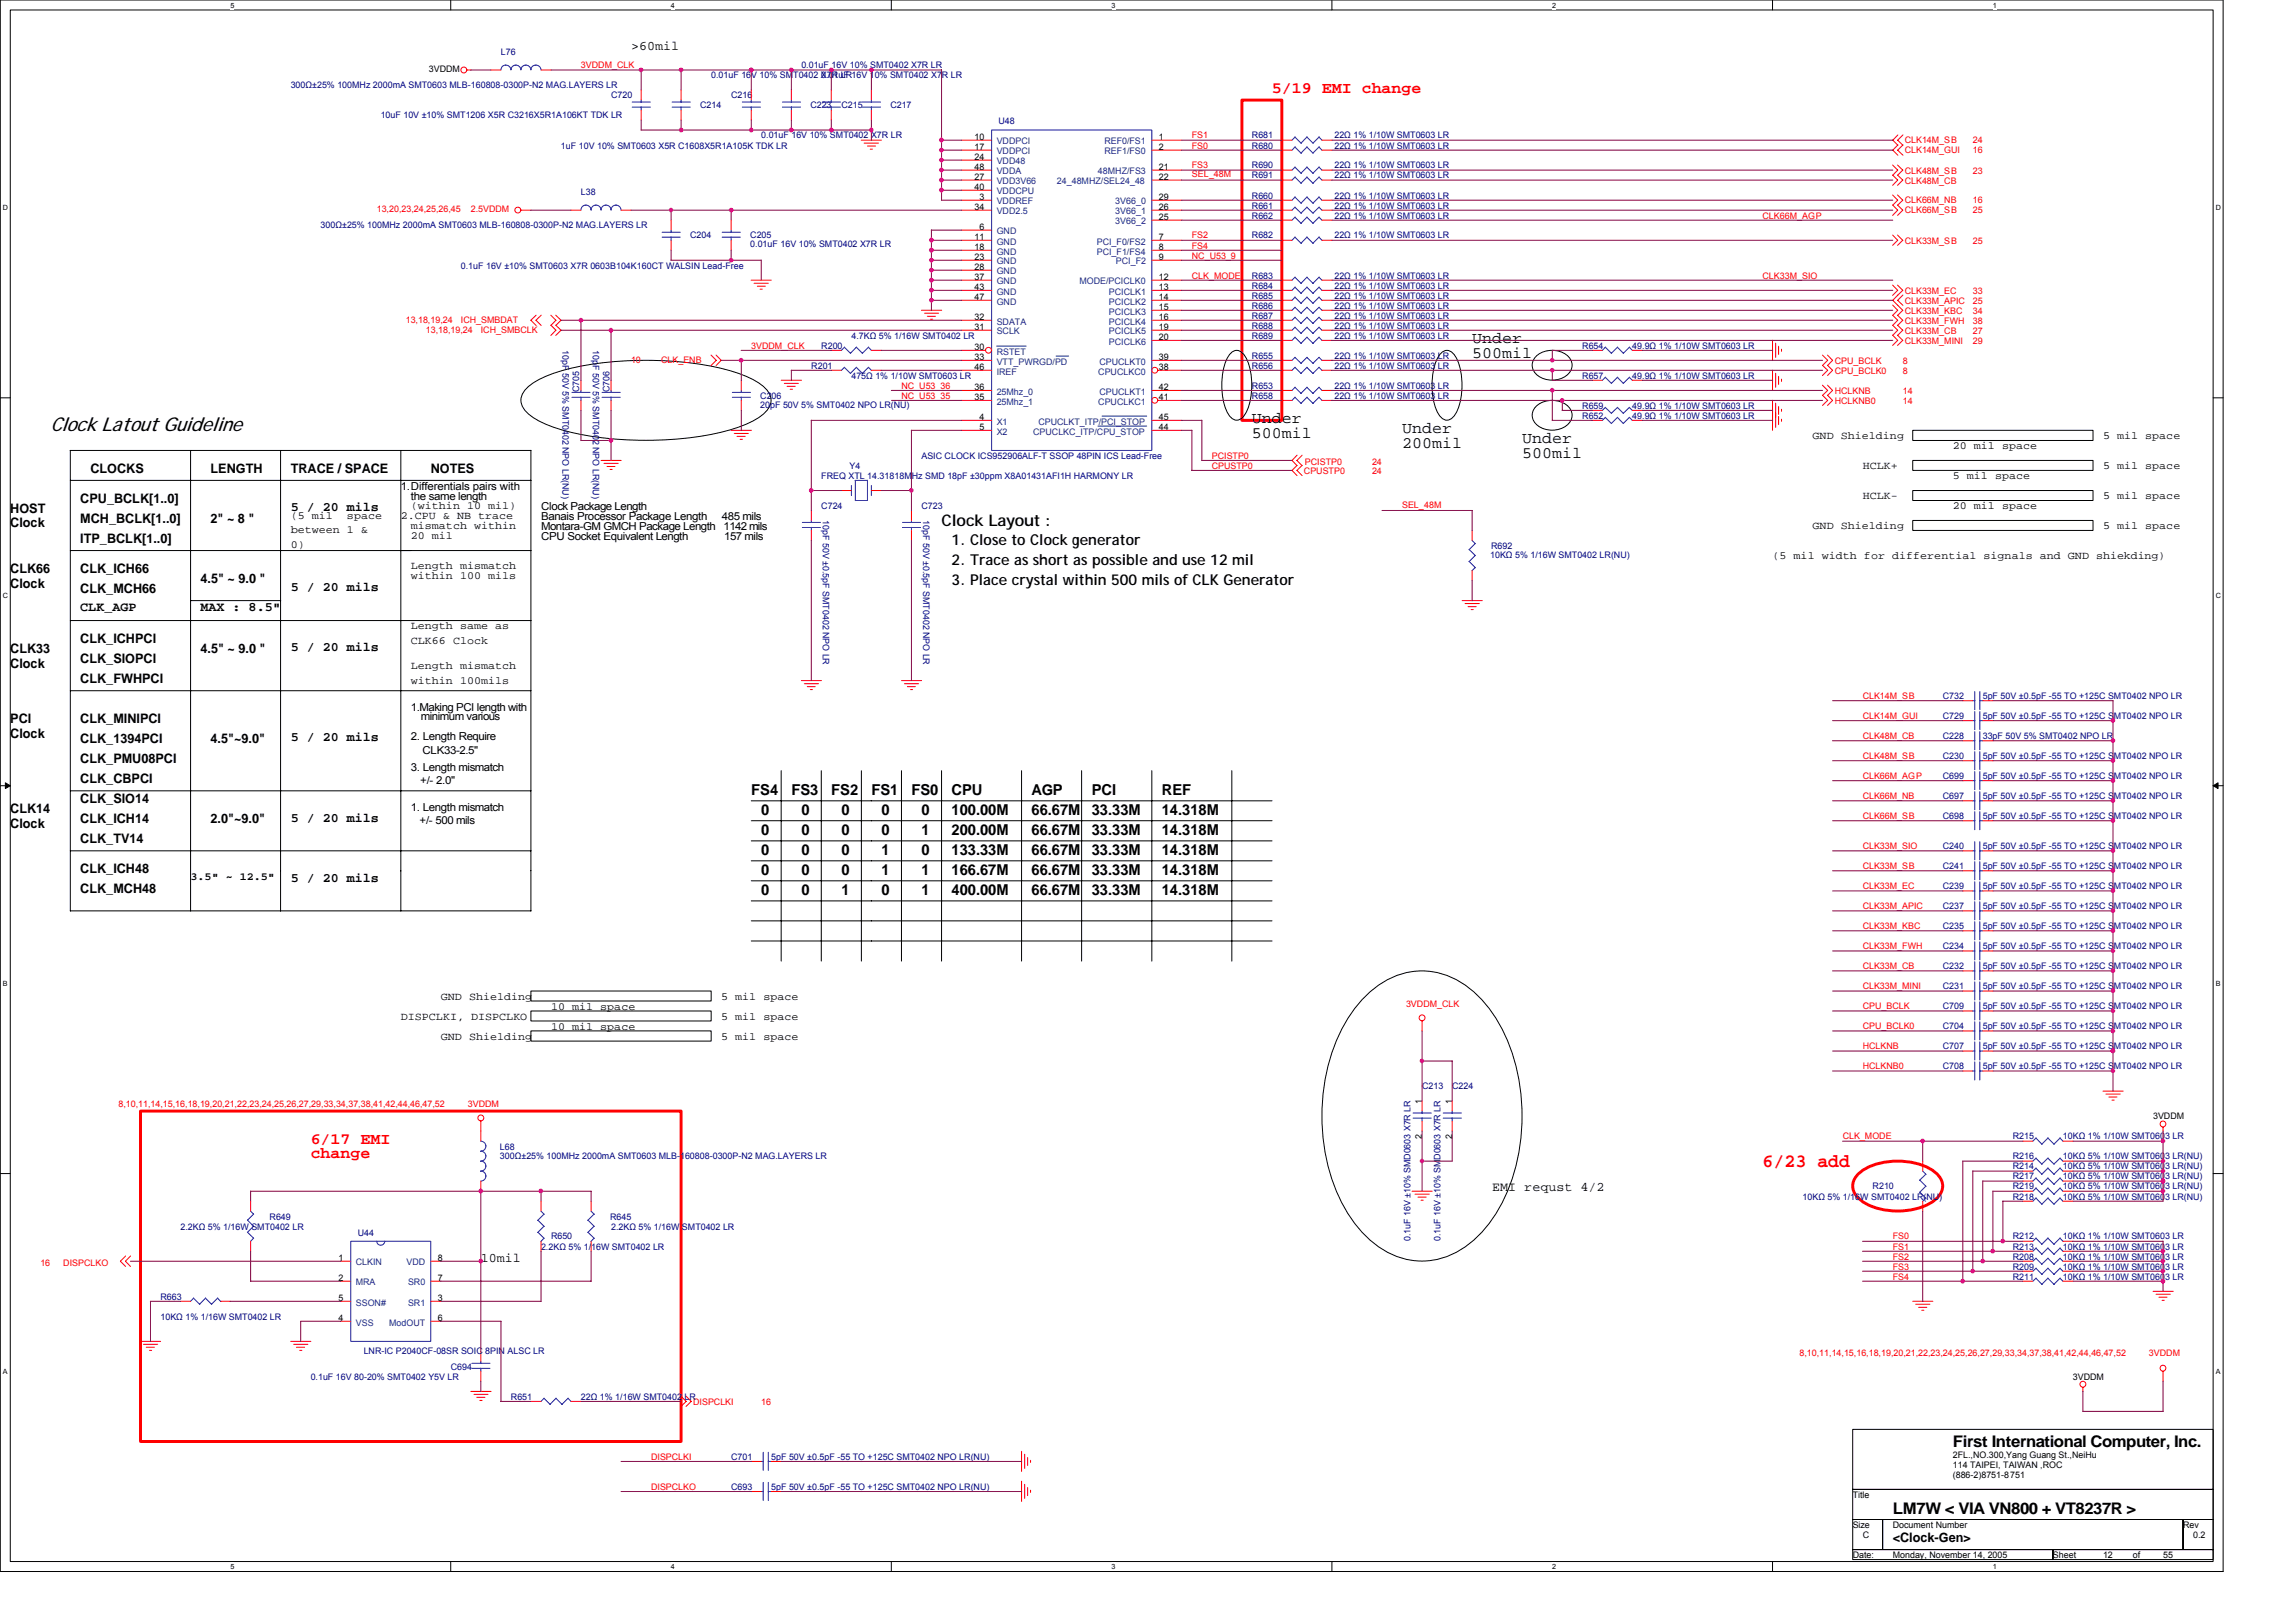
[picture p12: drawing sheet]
<svg xmlns="http://www.w3.org/2000/svg" width="297mm" height="210mm" viewBox="0 0 297 210" stroke-linecap="round" stroke-linejoin="round" font-family="sans-serif">
<defs><g id="words">
<text font-size="2.6" x="6.5" y="55.8">Clock Latout Guideline</text>
<text font-size="2.5" fill="#f00" x="228" y="151">6/23 add</text>
<g font-size="2.1" fill="#f00">
<text x="164.5" y="12.1">5/19 EMI change</text>
<text x="40.2" y="148.1">6/17 EMI</text>
<text x="40.2" y="149.9">change</text>
</g>
<g font-size="2.1">
<text x="190.5" y="44.4">Under</text>
<text x="190.5" y="46.3">500mil</text>
<text x="162" y="54.8">Under</text>
<text x="162" y="56.7">500mil</text>
<text x="181.4" y="56.1">Under</text>
<text x="181.4" y="58">200mil</text>
<text x="196.9" y="57.4">Under</text>
<text x="196.9" y="59.3">500mil</text>
<text x="121.8" y="68.1">Clock Layout :</text>
<text x="252.6" y="187.3">First International Computer, Inc.</text>
<text x="244.9" y="196">LM7W &lt; VIA VN800 + VT8237R &gt;</text>
</g>
<g font-size="1.9">
<text x="123.1" y="70.6">1. Close to Clock generator</text>
<text x="123.1" y="73.2">2. Trace as short as possible and use 12 mil</text>
<text x="123.1" y="75.8">3. Place crystal within 500 mils of CLK Generator</text>
<text x="97.2" y="102.8">FS4</text>
<text x="98.5" y="105.5">0</text>
<text x="102.4" y="102.8">FS3</text>
<text x="103.7" y="105.5">0</text>
<text x="107.5" y="102.8">FS2</text>
<text x="108.9" y="105.5">0</text>
<text x="112.7" y="102.8">FS1</text>
<text x="114" y="105.5">0</text>
<text x="117.9" y="102.8">FS0</text>
<text x="119.2" y="105.5">0</text>
<text x="123.1" y="102.8">CPU</text>
<text x="123.1" y="105.5">100.00M</text>
<text x="133.5" y="105.5">66.67M</text>
<text x="133.5" y="102.8">AGP</text>
<text x="141.2" y="105.5">33.33M</text>
<text x="141.2" y="102.8">PCI</text>
<text x="150.3" y="105.5">14.318M</text>
<text x="150.3" y="102.8">REF</text>
<text x="98.5" y="108">0</text>
<text x="98.5" y="110.6">0</text>
<text x="98.5" y="113.2">0</text>
<text x="103.7" y="108">0</text>
<text x="103.7" y="110.6">0</text>
<text x="103.7" y="113.2">0</text>
<text x="108.9" y="108">0</text>
<text x="108.9" y="113.2">0</text>
<text x="108.9" y="110.6">0</text>
<text x="114" y="110.6">1</text>
<text x="114" y="108">0</text>
<text x="114" y="113.2">1</text>
<text x="119.2" y="110.6">0</text>
<text x="119.2" y="113.2">1</text>
<text x="119.2" y="108">1</text>
<text x="123.1" y="110.6">133.33M</text>
<text x="123.1" y="108">200.00M</text>
<text x="123.1" y="113.2">166.67M</text>
<text x="133.5" y="113.2">66.67M</text>
<text x="133.5" y="110.6">66.67M</text>
<text x="133.5" y="108">66.67M</text>
<text x="141.2" y="108">33.33M</text>
<text x="141.2" y="110.6">33.33M</text>
<text x="141.2" y="113.2">33.33M</text>
<text x="150.3" y="110.6">14.318M</text>
<text x="150.3" y="108">14.318M</text>
<text x="150.3" y="113.2">14.318M</text>
<text x="98.5" y="115.8">0</text>
<text x="103.7" y="115.8">0</text>
<text x="108.9" y="115.8">1</text>
<text x="114" y="115.8">0</text>
<text x="119.2" y="115.8">1</text>
<text x="123.1" y="115.8">400.00M</text>
<text x="133.5" y="115.8">66.67M</text>
<text x="141.2" y="115.8">33.33M</text>
<text x="150.3" y="115.8">14.318M</text>
</g>
<g font-size="1.7">
<text x="81.6" y="6.5">&gt;60mil</text>
<text x="10.4" y="65.1">CPU_BCLK[1..0]</text>
<text x="11.7" y="61.2">CLOCKS</text>
<text x="27.2" y="61.2">LENGTH</text>
<text x="37.6" y="61.2">TRACE / SPACE</text>
<text x="55.7" y="61.2">NOTES</text>
<text x="1.3" y="66.4">HOST</text>
<text x="1.3" y="68.3">Clock</text>
<text x="10.4" y="67.6">MCH_BCLK[1..0]</text>
<text x="10.4" y="70.2">ITP_BCLK[1..0]</text>
<text x="27.2" y="67.6">2&quot; ~ 8 &quot;</text>
<text x="37.6" y="66.2">5 / 20 mils</text>
<text x="1.3" y="74.1">CLK66</text>
<text x="1.3" y="76.1">Clock</text>
<text x="10.4" y="76.7">CLK_MCH66</text>
<text x="10.4" y="74.1">CLK_ICH66</text>
<text x="25.9" y="75.4">4.5&quot; ~ 9.0 &quot;</text>
<text x="37.6" y="76.5">5 / 20 mils</text>
<text x="10.4" y="83.2">CLK_ICHPCI</text>
<text x="10.4" y="79.1">CLK_AGP</text>
<text x="25.9" y="79.1">MAX : 8.5&quot;</text>
<text x="1.3" y="84.5">CLK33</text>
<text x="1.3" y="86.4">Clock</text>
<text x="10.4" y="88.4">CLK_FWHPCI</text>
<text x="10.4" y="85.8">CLK_SIOPCI</text>
<text x="25.9" y="84.5">4.5&quot; ~ 9.0 &quot;</text>
<text x="37.6" y="84.3">5 / 20 mils</text>
<text x="1.3" y="93.6">PCI</text>
<text x="1.3" y="95.5">Clock</text>
<text x="10.4" y="93.6">CLK_MINIPCI</text>
<text x="37.6" y="95.9">5 / 20 mils</text>
<text x="10.4" y="98.7">CLK_PMU08PCI</text>
<text x="10.4" y="96.1">CLK_1394PCI</text>
<text x="10.4" y="101.3">CLK_CBPCI</text>
<text x="27.2" y="96.1">4.5&quot;~9.0&quot;</text>
<text x="1.3" y="105.2">CLK14</text>
<text x="1.3" y="107.1">Clock</text>
<text x="10.4" y="103.9">CLK_SIO14</text>
<text x="10.4" y="106.5">CLK_ICH14</text>
<text x="27.2" y="106.5">2.0&quot;~9.0&quot;</text>
<text x="37.6" y="106.3">5 / 20 mils</text>
<text x="10.4" y="113">CLK_ICH48</text>
<text x="10.4" y="109.1">CLK_TV14</text>
<text x="10.4" y="115.6">CLK_MCH48</text>
<text x="37.6" y="114.1">5 / 20 mils</text>
<text x="193.1" y="154.2">EMI requst 4/2</text>
<text x="62.2" y="163.3">10mil</text>
<text x="244.9" y="199.5">&lt;Clock-Gen&gt;</text>
</g>
<g font-size="1.4">
<text x="234.5" y="56.8">GND Shielding</text>
<text x="252.6" y="58.1">20 mil space</text>
<text x="272.1" y="56.8">5 mil space</text>
<text x="51.9" y="63.4">1.Differentials pairs with</text>
<text x="53.1" y="65.9">(within 10 mil)</text>
<text x="53.1" y="64.7">the same length</text>
<text x="241" y="64.6">HCLK-</text>
<text x="241" y="60.7">HCLK+</text>
<text x="252.6" y="65.9">20 mil space</text>
<text x="252.6" y="62">5 mil space</text>
<text x="272.1" y="60.7">5 mil space</text>
<text x="272.1" y="64.6">5 mil space</text>
<text x="37.6" y="67.2">(5 mil</text>
<text x="37.6" y="69">between 1 &amp;</text>
<text x="37.6" y="70.9">0)</text>
<text x="44.9" y="67.2">space</text>
<text x="51.9" y="67.2">2.CPU &amp; NB trace</text>
<text x="53.1" y="68.5">mismatch within</text>
<text x="53.1" y="69.8">20 mil</text>
<text x="70" y="66">Clock Package Length</text>
<text x="70" y="67.3">Banais Processor Package Length</text>
<text x="70" y="68.6">Montara-GM GMCH Package Length 1142 mils</text>
<text x="70" y="69.9">CPU Socket Equivalent Length</text>
<text x="93.4" y="67.3">485 mils</text>
<text x="93.7" y="69.9">157 mils</text>
<text x="234.5" y="68.5">GND Shielding</text>
<text x="272.1" y="68.5">5 mil space</text>
<text x="53.1" y="73.7">Length mismatch</text>
<text x="53.1" y="75">within 100 mils</text>
<text x="229.3" y="72.4">(5 mil width for differential signals and GND shiekding)</text>
<text x="53.1" y="81.4">Length same as</text>
<text x="53.1" y="83.3">CLK66 Clock</text>
<text x="53.1" y="86.6">Length mismatch</text>
<text x="53.1" y="88.5">within 100mils</text>
<text x="53.1" y="95.8">2. Length Require</text>
<text x="53.1" y="91.9">1.Making PCI length with</text>
<text x="54.4" y="93.2">minimum various</text>
<text x="53.1" y="99.7">3. Length mismatch</text>
<text x="54.4" y="101.5">+/- 2.0&quot;</text>
<text x="54.7" y="97.6">CLK33-2.5&quot;</text>
<text x="53.1" y="104.9">1. Length mismatch</text>
<text x="54.3" y="106.7">+/- 500 mils</text>
<text x="24.7" y="113.9">3.5&quot; ~ 12.5&quot;</text>
<text x="51.9" y="132">DISPCLKI, DISPCLKO</text>
<text x="57" y="129.4">GND Shielding</text>
<text x="71.3" y="130.7">10 mil space</text>
<text x="93.3" y="132">5 mil space</text>
<text x="93.3" y="129.4">5 mil space</text>
<text x="57" y="134.5">GND Shielding</text>
<text x="71.3" y="133.2">10 mil space</text>
<text x="93.3" y="134.5">5 mil space</text>
</g>
<g font-size="1.2" fill="#000080">
<text x="37.6" y="11.4">300Ω±25% 100MHz 2000mA SMT0603 MLB-160808-0300P-N2 MAG.LAYERS LR</text>
<text x="64.8" y="7.2">L76</text>
<text x="92" y="10.1">0.01uF 16V 10% SMT0402 X7R LR</text>
<text x="103.7" y="8.8">0.01uF 16V 10% SMT0402 X7R LR</text>
<text x="106.3" y="10.1">0.01uF 16V 10% SMT0402 X7R LR</text>
<text x="49.3" y="15.3">10uF 10V ±10% SMT1206 X5R C3216X5R1A106KT TDK LR</text>
<text x="79.1" y="12.7">C720</text>
<text x="90.6" y="14">C214</text>
<text x="94.6" y="12.7">C216</text>
<text x="98.5" y="17.9">0.01uF 16V 10% SMT0402 X7R LR</text>
<text x="104.8" y="14">C223</text>
<text x="108.9" y="14">C215</text>
<text x="115.2" y="14">C217</text>
<text x="129.2" y="16.1">U48</text>
<text x="162" y="17.9">R681</text>
<text x="172.6" y="17.9">22Ω 1% 1/10W SMT0603 LR</text>
<text x="72.6" y="19.2">1uF 10V 10% SMT0603 X5R C1608X5R1A105K TDK LR</text>
<text x="162" y="23.1">R691</text>
<text x="162" y="19.2">R680</text>
<text x="162" y="21.8">R690</text>
<text x="172.6" y="23.1">22Ω 1% 1/10W SMT0603 LR</text>
<text x="172.6" y="19.2">22Ω 1% 1/10W SMT0603 LR</text>
<text x="172.6" y="21.8">22Ω 1% 1/10W SMT0603 LR</text>
<text x="41.5" y="29.6">300Ω±25% 100MHz 2000mA SMT0603 MLB-160808-0300P-N2 MAG.LAYERS LR</text>
<text x="75.2" y="25.3">L38</text>
<text x="162" y="25.7">R660</text>
<text x="162" y="27">R661</text>
<text x="162" y="28.3">R662</text>
<text x="172.6" y="25.7">22Ω 1% 1/10W SMT0603 LR</text>
<text x="172.6" y="27">22Ω 1% 1/10W SMT0603 LR</text>
<text x="172.6" y="28.3">22Ω 1% 1/10W SMT0603 LR</text>
<text x="59.6" y="34.8">0.1uF 16V ±10% SMT0603 X7R 0603B104K160CT WALSIN Lead-Free</text>
<text x="89.3" y="30.9">C204</text>
<text x="97.1" y="30.9">C205</text>
<text x="97.1" y="32">0.01uF 16V 10% SMT0402 X7R LR</text>
<text x="162" y="30.9">R682</text>
<text x="172.6" y="30.9">22Ω 1% 1/10W SMT0603 LR</text>
<text x="162" y="41.2">R687</text>
<text x="162" y="36">R683</text>
<text x="162" y="37.3">R684</text>
<text x="162" y="38.7">R685</text>
<text x="162" y="39.9">R686</text>
<text x="172.6" y="41.2">22Ω 1% 1/10W SMT0603 LR</text>
<text x="172.6" y="36">22Ω 1% 1/10W SMT0603 LR</text>
<text x="172.6" y="37.3">22Ω 1% 1/10W SMT0603 LR</text>
<text x="172.6" y="38.7">22Ω 1% 1/10W SMT0603 LR</text>
<text x="172.6" y="39.9">22Ω 1% 1/10W SMT0603 LR</text>
<text x="72.8" y="45.3" transform="rotate(90 72.8 45.3)">10pF 50V 5% SMT0402 NPO LR(NU)</text>
<text x="76.7" y="45.3" transform="rotate(90 76.7 45.3)">10pF 50V 5% SMT0402 NPO LR(NU)</text>
<text x="105" y="47.7">R201</text>
<text x="106.3" y="45.1">R200</text>
<text x="110.1" y="43.8">4.7KΩ 5% 1/16W SMT0402 LR</text>
<text x="162" y="42.5">R688</text>
<text x="162" y="43.8">R689</text>
<text x="162" y="46.4">R655</text>
<text x="162" y="47.7">R656</text>
<text x="172.6" y="42.5">22Ω 1% 1/10W SMT0603 LR</text>
<text x="172.6" y="43.8">22Ω 1% 1/10W SMT0603 LR</text>
<text x="172.6" y="46.4">22Ω 1% 1/10W SMT0603 LR</text>
<text x="172.6" y="47.7">22Ω 1% 1/10W SMT0603 LR</text>
<text x="204.7" y="45.1">R654</text>
<text x="211.2" y="45.1">49.9Ω 1% 1/10W SMT0603 LR</text>
<text x="74.9" y="50.8" transform="rotate(-90 74.9 50.8)">C705</text>
<text x="78.8" y="50.8" transform="rotate(-90 78.8 50.8)">C706</text>
<text x="98.4" y="51.6">C206</text>
<text x="98.4" y="52.8">20pF 50V 5% SMT0402 NPO LR(NU)</text>
<text x="110.1" y="49">475Ω 1% 1/10W SMT0603 LR</text>
<text x="162" y="50.3">R653</text>
<text x="162" y="51.6">R658</text>
<text x="172.6" y="50.3">22Ω 1% 1/10W SMT0603 LR</text>
<text x="172.6" y="51.6">22Ω 1% 1/10W SMT0603 LR</text>
<text x="204.7" y="49">R657</text>
<text x="204.7" y="52.9">R659</text>
<text x="211.2" y="49">49.9Ω 1% 1/10W SMT0603 LR</text>
<text x="211.2" y="52.9">49.9Ω 1% 1/10W SMT0603 LR</text>
<text x="119.2" y="59.4">ASIC CLOCK ICS952906ALF-T SSOP 48PIN ICS Lead-Free</text>
<text x="204.7" y="54.2">R652</text>
<text x="211.2" y="54.2">49.9Ω 1% 1/10W SMT0603 LR</text>
<text x="106.3" y="62">FREQ XTL 14.31818MHz SMD 18pF ±30ppm X8A01431AFI1H HARMONY LR</text>
<text x="106.3" y="65.8">C724</text>
<text x="109.9" y="60.7">Y4</text>
<text x="119.2" y="65.8">C723</text>
<text x="106.5" y="67.4" transform="rotate(90 106.5 67.4)">10pF 50V ±0.5pF SMT0402 NPO LR</text>
<text x="119.4" y="67.4" transform="rotate(90 119.4 67.4)">10pF 50V ±0.5pF SMT0402 NPO LR</text>
<text x="192.9" y="71">R692</text>
<text x="192.8" y="72.2">10KΩ 5% 1/16W SMT0402 LR(NU)</text>
<text x="251.4" y="90.5">C732</text>
<text x="251.4" y="93">C729</text>
<text x="251.4" y="95.6">C228</text>
<text x="256.5" y="90.5">5pF 50V ±0.5pF -55 TO +125C SMT0402 NPO LR</text>
<text x="256.5" y="93">5pF 50V ±0.5pF -55 TO +125C SMT0402 NPO LR</text>
<text x="256.5" y="95.6">33pF 50V 5% SMT0402 NPO LR</text>
<text x="251.4" y="100.8">C699</text>
<text x="251.4" y="98.2">C230</text>
<text x="256.5" y="100.8">5pF 50V ±0.5pF -55 TO +125C SMT0402 NPO LR</text>
<text x="256.5" y="98.2">5pF 50V ±0.5pF -55 TO +125C SMT0402 NPO LR</text>
<text x="251.4" y="103.4">C697</text>
<text x="251.4" y="106">C698</text>
<text x="256.5" y="103.4">5pF 50V ±0.5pF -55 TO +125C SMT0402 NPO LR</text>
<text x="256.5" y="106">5pF 50V ±0.5pF -55 TO +125C SMT0402 NPO LR</text>
<text x="251.4" y="112.5">C241</text>
<text x="251.4" y="109.9">C240</text>
<text x="256.5" y="112.5">5pF 50V ±0.5pF -55 TO +125C SMT0402 NPO LR</text>
<text x="256.5" y="109.9">5pF 50V ±0.5pF -55 TO +125C SMT0402 NPO LR</text>
<text x="251.4" y="115.1">C239</text>
<text x="251.4" y="117.7">C237</text>
<text x="256.5" y="115.1">5pF 50V ±0.5pF -55 TO +125C SMT0402 NPO LR</text>
<text x="256.5" y="117.7">5pF 50V ±0.5pF -55 TO +125C SMT0402 NPO LR</text>
<text x="251.4" y="120.2">C235</text>
<text x="251.4" y="122.9">C234</text>
<text x="251.4" y="125.4">C232</text>
<text x="256.5" y="120.2">5pF 50V ±0.5pF -55 TO +125C SMT0402 NPO LR</text>
<text x="256.5" y="122.9">5pF 50V ±0.5pF -55 TO +125C SMT0402 NPO LR</text>
<text x="256.5" y="125.4">5pF 50V ±0.5pF -55 TO +125C SMT0402 NPO LR</text>
<text x="251.4" y="128">C231</text>
<text x="251.4" y="130.6">C709</text>
<text x="256.5" y="128">5pF 50V ±0.5pF -55 TO +125C SMT0402 NPO LR</text>
<text x="256.5" y="130.6">5pF 50V ±0.5pF -55 TO +125C SMT0402 NPO LR</text>
<text x="251.4" y="133.2">C704</text>
<text x="251.4" y="135.8">C707</text>
<text x="256.5" y="133.2">5pF 50V ±0.5pF -55 TO +125C SMT0402 NPO LR</text>
<text x="256.5" y="135.8">5pF 50V ±0.5pF -55 TO +125C SMT0402 NPO LR</text>
<text x="184" y="141">C213</text>
<text x="187.9" y="141">C224</text>
<text x="251.4" y="138.4">C708</text>
<text x="256.5" y="138.4">5pF 50V ±0.5pF -55 TO +125C SMT0402 NPO LR</text>
<text x="64.7" y="148.8">L68</text>
<text x="64.7" y="149.9">300Ω±25% 100MHz 2000mA SMT0603 MLB-160808-0300P-N2 MAG.LAYERS LR</text>
<text x="260.4" y="147.4">R215</text>
<text x="266.9" y="147.4">10KΩ 1% 1/10W SMT0603 LR</text>
<text x="233.2" y="155.2">10KΩ 5% 1/16W SMT0402 LR(NU)</text>
<text x="242.3" y="153.9">R210</text>
<text x="260.4" y="151.3">R214</text>
<text x="260.4" y="150.1">R216</text>
<text x="260.4" y="155.2">R218</text>
<text x="260.4" y="153.9">R219</text>
<text x="260.4" y="152.6">R217</text>
<text x="266.9" y="151.3">10KΩ 5% 1/10W SMT0603 LR(NU)</text>
<text x="266.9" y="150.1">10KΩ 5% 1/10W SMT0603 LR(NU)</text>
<text x="266.9" y="155.2">10KΩ 5% 1/10W SMT0603 LR(NU)</text>
<text x="266.9" y="153.9">10KΩ 5% 1/10W SMT0603 LR(NU)</text>
<text x="266.9" y="152.6">10KΩ 5% 1/10W SMT0603 LR(NU)</text>
<text x="23.3" y="159.1">2.2KΩ 5% 1/16W SMT0402 LR</text>
<text x="34.9" y="157.8">R649</text>
<text x="46.3" y="159.9">U44</text>
<text x="70" y="161.7">2.2KΩ 5% 1/16W SMT0402 LR</text>
<text x="71.3" y="160.4">R650</text>
<text x="78.9" y="157.8">R645</text>
<text x="79.1" y="159.1">2.2KΩ 5% 1/16W SMT0402 LR</text>
<text x="182.5" y="160.6" transform="rotate(-90 182.5 160.6)">0.1uF 16V ±10% SMD0603 X7R LR</text>
<text x="186.3" y="160.6" transform="rotate(-90 186.3 160.6)">0.1uF 16V ±10% SMD0603 X7R LR</text>
<text x="260.4" y="161.7">R213</text>
<text x="260.4" y="160.4">R212</text>
<text x="266.9" y="161.7">10KΩ 1% 1/10W SMT0603 LR</text>
<text x="266.9" y="160.4">10KΩ 1% 1/10W SMT0603 LR</text>
<text x="260.4" y="165.6">R211</text>
<text x="260.4" y="164.3">R209</text>
<text x="260.4" y="163">R208</text>
<text x="266.9" y="165.6">10KΩ 1% 1/10W SMT0603 LR</text>
<text x="266.9" y="164.3">10KΩ 1% 1/10W SMT0603 LR</text>
<text x="266.9" y="163">10KΩ 1% 1/10W SMT0603 LR</text>
<text x="20.8" y="168.2">R663</text>
<text x="20.8" y="170.8">10KΩ 1% 1/16W SMT0402 LR</text>
<text x="40.2" y="178.5">0.1uF 16V 80-20% SMT0402 Y5V LR</text>
<text x="47.1" y="175.2">LNR-IC P2040CF-08SR SOIC 8PIN ALSC LR</text>
<text x="58.3" y="177.2">C694</text>
<text x="66.1" y="181.1">R651</text>
<text x="75.2" y="181.1">22Ω 1% 1/16W SMT0402 LR</text>
<text x="94.6" y="188.9">C701</text>
<text x="99.8" y="188.9">5pF 50V ±0.5pF -55 TO +125C SMT0402 NPO LR(NU)</text>
<text x="94.6" y="192.8">C693</text>
<text x="99.8" y="192.8">5pF 50V ±0.5pF -55 TO +125C SMT0402 NPO LR(NU)</text>
</g>
<g font-size="1.2">
<text x="55.5" y="9.4">3VDDM</text>
<text x="126.1" y="22">48</text>
<text x="126.1" y="20.7">24</text>
<text x="126.1" y="18.1">10</text>
<text x="126.1" y="19.4">17</text>
<text x="126.1" y="23.3">27</text>
<text x="149.9" y="19.4">2</text>
<text x="149.9" y="22">21</text>
<text x="149.9" y="23.3">22</text>
<text x="149.9" y="18.1">1</text>
<text x="126.1" y="27.2">34</text>
<text x="126.1" y="24.6">40</text>
<text x="126.7" y="29.8">6</text>
<text x="126.7" y="25.9">3</text>
<text x="149.9" y="25.9">29</text>
<text x="149.9" y="27.2">26</text>
<text x="149.9" y="28.5">25</text>
<text x="126.1" y="31.1">11</text>
<text x="126.1" y="32.4">18</text>
<text x="126.1" y="33.7">23</text>
<text x="126.1" y="34.9">28</text>
<text x="149.9" y="31.1">7</text>
<text x="149.9" y="32.4">8</text>
<text x="149.9" y="33.7">9</text>
<text x="126.1" y="36.2">37</text>
<text x="126.1" y="37.5">43</text>
<text x="126.1" y="38.8">47</text>
<text x="126.1" y="41.4">32</text>
<text x="149.9" y="36.2">12</text>
<text x="149.9" y="37.5">13</text>
<text x="149.9" y="38.8">14</text>
<text x="149.9" y="40.1">15</text>
<text x="149.9" y="41.4">16</text>
<text x="126.1" y="42.7">31</text>
<text x="126.1" y="45.3">30</text>
<text x="126.1" y="46.6">33</text>
<text x="126.1" y="47.9">46</text>
<text x="149.9" y="46.6">39</text>
<text x="149.9" y="47.9">38</text>
<text x="149.9" y="42.7">19</text>
<text x="149.9" y="44">20</text>
<text x="126.1" y="50.5">36</text>
<text x="126.1" y="51.8">35</text>
<text x="149.9" y="50.5">42</text>
<text x="149.9" y="51.8">41</text>
<text x="126.7" y="54.4">4</text>
<text x="126.7" y="55.7">5</text>
<text x="149.9" y="54.4">45</text>
<text x="149.9" y="55.7">44</text>
<text x="184" y="142.9" transform="rotate(-90 184 142.9)">1</text>
<text x="187.9" y="142.9" transform="rotate(-90 187.9 142.9)">1</text>
<text x="184" y="147.3" transform="rotate(-90 184 147.3)">2</text>
<text x="187.9" y="147.3" transform="rotate(-90 187.9 147.3)">2</text>
<text x="278.5" y="144.9">3VDDM</text>
<text x="43.8" y="163.2">1</text>
<text x="43.8" y="165.8">2</text>
<text x="56.6" y="165.8">7</text>
<text x="56.6" y="163.2">8</text>
<text x="43.8" y="171">4</text>
<text x="43.8" y="168.4">5</text>
<text x="56.6" y="168.4">3</text>
<text x="56.6" y="171">6</text>
<text x="268.2" y="178.5">3VDDM</text>
<text x="252.6" y="188.7">2FL.,NO.300,Yang Guang St.,NeiHu</text>
<text x="252.6" y="189.9">114 TAIPEI, TAIWAN ,ROC</text>
<text x="252.6" y="191.2">(886-2)8751-8751</text>
<text x="239.7" y="193.8">Title</text>
<text x="239.7" y="197.7">Size</text>
<text x="244.9" y="197.7">Document Number</text>
<text x="282.4" y="197.7">Rev</text>
<text x="239.7" y="201.6">Date:</text>
<text x="241" y="199">C</text>
<text x="244.9" y="201.6">Monday, November 14, 2005</text>
<text x="265.6" y="201.6">Sheet</text>
<text x="272.1" y="201.6">12</text>
<text x="275.9" y="201.6">of</text>
<text x="279.8" y="201.6">55</text>
<text x="283.7" y="199">0.2</text>
</g>
<g font-size="1.2" fill="#f00">
<text x="75.2" y="8.8">3VDDM_CLK</text>
<text x="154.2" y="17.9">FS1</text>
<text x="154.2" y="21.8">FS3</text>
<text x="154.2" y="23">SEL_48M</text>
<text x="154.2" y="19.2">FS0</text>
<text x="246.4" y="18.6">CLK14M_SB</text>
<text x="246.4" y="22.5">CLK48M_SB</text>
<text x="246.4" y="23.7">CLK48M_CB</text>
<text x="246.4" y="19.9">CLK14M_GUI</text>
<text x="255.2" y="18.6">24</text>
<text x="255.2" y="22.5">23</text>
<text x="255.2" y="19.9">16</text>
<text x="48.7" y="27.5">13,20,23,24,25,26,45</text>
<text x="60.9" y="27.5">2.5VDDM</text>
<text x="228" y="28.3">CLK66M_AGP</text>
<text x="246.4" y="26.3">CLK66M_NB</text>
<text x="246.4" y="27.6">CLK66M_SB</text>
<text x="255.2" y="26.3">16</text>
<text x="255.2" y="27.6">25</text>
<text x="154.2" y="32.2">FS4</text>
<text x="154.2" y="33.5">NC_U53_9</text>
<text x="154.2" y="30.9">FS2</text>
<text x="246.4" y="31.5">CLK33M_SB</text>
<text x="255.2" y="31.5">25</text>
<text x="52.5" y="41.7">13,18,19,24</text>
<text x="59.6" y="41.7">ICH_SMBDAT</text>
<text x="154.2" y="36">CLK_MODE</text>
<text x="228" y="36">CLK33M_SIO</text>
<text x="246.4" y="39.3">CLK33M_APIC</text>
<text x="246.4" y="40.6">CLK33M_KBC</text>
<text x="246.4" y="38">CLK33M_EC</text>
<text x="246.4" y="41.9">CLK33M_FWH</text>
<text x="255.2" y="40.6">34</text>
<text x="255.2" y="38">33</text>
<text x="255.2" y="39.3">25</text>
<text x="255.2" y="41.9">38</text>
<text x="55.1" y="43.1">13,18,19,24</text>
<text x="62.2" y="43.1">ICH_SMBCLK</text>
<text x="81.6" y="46.9">10</text>
<text x="85.5" y="46.9">CLK_ENB</text>
<text x="97.2" y="45.1">3VDDM_CLK</text>
<text x="237.4" y="47.1">CPU_BCLK</text>
<text x="246.2" y="47.1">8</text>
<text x="246.4" y="44.5">CLK33M_MINI</text>
<text x="246.4" y="43.2">CLK33M_CB</text>
<text x="255.2" y="43.2">27</text>
<text x="255.2" y="44.5">29</text>
<text x="116.6" y="51.6">NC_U53_35</text>
<text x="116.6" y="50.3">NC_U53_36</text>
<text x="237.4" y="50.9">HCLKNB</text>
<text x="237.4" y="48.4">CPU_BCLK0</text>
<text x="237.4" y="52.2">HCLKNB0</text>
<text x="246.2" y="48.4">8</text>
<text x="246.2" y="52.2">14</text>
<text x="246.2" y="50.9">14</text>
<text x="156.8" y="59.4">PCISTP0</text>
<text x="156.8" y="60.7">CPUSTP0</text>
<text x="168.7" y="61.3">CPUSTP0</text>
<text x="168.8" y="60.2">PCISTP0</text>
<text x="177.5" y="61.3">24</text>
<text x="177.5" y="60.2">24</text>
<text x="181.4" y="65.7">SEL_48M</text>
<text x="241" y="90.5">CLK14M_SB</text>
<text x="241" y="93">CLK14M_GUI</text>
<text x="241" y="95.6">CLK48M_CB</text>
<text x="241" y="98.2">CLK48M_SB</text>
<text x="241" y="100.8">CLK66M_AGP</text>
<text x="241" y="103.4">CLK66M_NB</text>
<text x="241" y="106">CLK66M_SB</text>
<text x="241" y="112.5">CLK33M_SB</text>
<text x="241" y="109.9">CLK33M_SIO</text>
<text x="241" y="115.1">CLK33M_EC</text>
<text x="241" y="117.7">CLK33M_APIC</text>
<text x="241" y="120.2">CLK33M_KBC</text>
<text x="241" y="122.9">CLK33M_FWH</text>
<text x="241" y="125.4">CLK33M_CB</text>
<text x="181.9" y="130.4">3VDDM_CLK</text>
<text x="241" y="128">CLK33M_MINI</text>
<text x="241" y="130.6">CPU_BCLK</text>
<text x="241" y="133.2">CPU_BCLK0</text>
<text x="241" y="135.8">HCLKNB</text>
<text x="15.3" y="143.3">8,10,11,14,15,16,18,19,20,21,22,23,24,25,26,27,29,33,34,37,38,41,42,44,46,47,52</text>
<text x="60.5" y="143.3">3VDDM</text>
<text x="241" y="138.4">HCLKNB0</text>
<text x="238.4" y="147.4">CLK_MODE</text>
<text x="244.9" y="161.7">FS1</text>
<text x="244.9" y="160.4">FS0</text>
<text x="5.2" y="163.8">16</text>
<text x="8.2" y="163.8">DISPCLKO</text>
<text x="244.9" y="163">FS2</text>
<text x="244.9" y="164.3">FS3</text>
<text x="244.9" y="165.6">FS4</text>
<text x="232.8" y="175.4">8,10,11,14,15,16,18,19,20,21,22,23,24,25,26,27,29,33,34,37,38,41,42,44,46,47,52</text>
<text x="278" y="175.4">3VDDM</text>
<text x="89.7" y="181.8">DISPCLKI</text>
<text x="98.5" y="181.8">16</text>
<text x="84.2" y="188.9">DISPCLKI</text>
<text x="84.2" y="192.8">DISPCLKO</text>
</g>
<g font-size="1.2" fill="#004080">
<text x="128.9" y="23.9">VDD3V66</text>
<text x="128.9" y="22.6">VDDA</text>
<text x="128.9" y="21.3">VDD48</text>
<text x="128.9" y="18.7">VDDPCI</text>
<text x="128.9" y="20">VDDPCI</text>
<text x="136.7" y="23.9">24_48MHZ/SEL24_48</text>
<text x="142" y="22.6">48MHZ/FS3</text>
<text x="142.9" y="20">REF1/FS0</text>
<text x="142.9" y="18.7">REF0/FS1</text>
<text x="128.9" y="25.2">VDDCPU</text>
<text x="128.9" y="26.5">VDDREF</text>
<text x="128.9" y="27.7">VDD2.5</text>
<text x="144.3" y="26.5">3V66_0</text>
<text x="144.3" y="27.7">3V66_1</text>
<text x="144.3" y="29">3V66_2</text>
<text x="128.9" y="30.3">GND</text>
<text x="128.9" y="31.6">GND</text>
<text x="128.9" y="32.9">GND</text>
<text x="128.9" y="34.2">GND</text>
<text x="128.9" y="35.5">GND</text>
<text x="141.9" y="31.6">PCI_F0/FS2</text>
<text x="141.9" y="32.9">PCI_F1/FS4</text>
<text x="144.4" y="34.2">PCI_F2</text>
<text x="128.9" y="36.8">GND</text>
<text x="128.9" y="38.1">GND</text>
<text x="128.9" y="39.4">GND</text>
<text x="128.9" y="42">SDATA</text>
<text x="139.7" y="36.8">MODE/PCICLK0</text>
<text x="143.5" y="38.1">PCICLK1</text>
<text x="143.5" y="39.4">PCICLK2</text>
<text x="143.5" y="40.7">PCICLK3</text>
<text x="143.5" y="42">PCICLK4</text>
<text x="128.9" y="47.2">VTT_PWRGD/PD</text>
<text x="128.9" y="43.3">SCLK</text>
<text x="128.9" y="45.9">RSTET</text>
<text x="142.2" y="47.2">CPUCLKT0</text>
<text x="143.5" y="43.3">PCICLK5</text>
<text x="143.5" y="44.6">PCICLK6</text>
<text x="128.9" y="48.5">IREF</text>
<text x="128.9" y="51.1">25Mhz_0</text>
<text x="128.9" y="52.4">25Mhz_1</text>
<text x="142.1" y="48.5">CPUCLKC0</text>
<text x="142.1" y="52.4">CPUCLKC1</text>
<text x="142.2" y="51.1">CPUCLKT1</text>
<text x="128.9" y="54.9">X1</text>
<text x="128.9" y="56.2">X2</text>
<text x="133.7" y="56.2">CPUCLKC_ITP/CPU_STOP</text>
<text x="134.3" y="54.9">CPUCLKT_ITP/PCI_STOP</text>
<text x="46" y="163.8">CLKIN</text>
<text x="46" y="166.3">MRA</text>
<text x="52.6" y="163.8">VDD</text>
<text x="52.8" y="166.3">SR0</text>
<text x="46" y="171.5">VSS</text>
<text x="46" y="169">SSON#</text>
<text x="50.4" y="171.5">ModOUT</text>
<text x="52.8" y="169">SR1</text>
</g>
<g font-size=".9">
<text x="29.8" y="1">5</text>
<text x="86.8" y="1">4</text>
<text x="143.8" y="1">3</text>
<text x="200.8" y="1">2</text>
<text x="257.8" y="1">1</text>
<text x=".4" y="27.2">D</text>
<text x="286.7" y="27.2">D</text>
<text x=".4" y="77.4">C</text>
<text x="286.7" y="77.4">C</text>
<text x=".4" y="127.6">B</text>
<text x="286.7" y="127.6">B</text>
<text x=".4" y="177.8">A</text>
<text x="286.7" y="177.8">A</text>
<text x="29.8" y="203.1">5</text>
<text x="86.8" y="203.1">4</text>
<text x="143.8" y="203.1">3</text>
<text x="200.8" y="203.1">2</text>
<text x="257.8" y="203.1">1</text>
</g>
</g></defs>
<path d="M0 0h287.6v203.4h-287.6zM1.3 1.3h285v200.8h-285z" fill="none" stroke="#000" stroke-width=".13"/>
<g fill="#fff">
<path d="M29.8 .1h.5v1.1h-.5z"/>
<path d="M29.8 202.2h.5v1.1h-.5z"/>
</g>
<path d="M58.3 0v1.3M58.3 202.1v1.3" fill="none" stroke="#000" stroke-width=".13"/>
<g fill="#fff">
<path d="M86.8 .1h.5v1.1h-.5z"/>
<path d="M86.8 202.2h.5v1.1h-.5z"/>
</g>
<path d="M115.3 0v1.3M115.3 202.1v1.3" fill="none" stroke="#000" stroke-width=".13"/>
<g fill="#fff">
<path d="M143.8 .1h.5v1.1h-.5z"/>
<path d="M143.8 202.2h.5v1.1h-.5z"/>
</g>
<path d="M172.3 0v1.3M172.3 202.1v1.3" fill="none" stroke="#000" stroke-width=".13"/>
<g fill="#fff">
<path d="M200.8 .1h.5v1.1h-.5z"/>
<path d="M200.8 202.2h.5v1.1h-.5z"/>
</g>
<path d="M229.3 0v1.3M229.3 202.1v1.3" fill="none" stroke="#000" stroke-width=".13"/>
<g fill="#fff">
<path d="M257.8 .1h.5v1.1h-.5z"/>
<path d="M257.8 202.2h.5v1.1h-.5z"/>
<path d="M.4 26.4h.6v1h-.6z"/>
<path d="M286.7 26.4h.6v1h-.6z"/>
<path d="M.4 76.6h.6v1h-.6z"/>
<path d="M286.7 76.6h.6v1h-.6z"/>
</g>
<path d="M0 51.5h1.3M286.3 51.5h1.3" fill="none" stroke="#000" stroke-width=".13"/>
<g fill="#fff">
<path d="M.4 126.8h.6v1h-.6z"/>
<path d="M286.7 126.8h.6v1h-.6z"/>
</g>
<path d="M0 101.7h1.3M286.3 101.7h1.3" fill="none" stroke="#000" stroke-width=".13"/>
<path d="M.7 101.3l.6 .4-.6 .3zM286.3 101.7l.7-.4v.7z" fill="#000" stroke="#000" stroke-width=".13"/>
<g fill="#fff">
<path d="M.4 177h.6v1h-.6z"/>
<path d="M286.7 177h.6v1h-.6z"/>
</g>
<g fill="none" stroke="#000" stroke-width=".13">
<path d="M9.1 58.3h59.6v59.6h-59.6zM24.7 58.3v59.6M36.3 58.3v59.6M51.9 58.3v59.6M68.3 50.1a14.9 14.9 0 0 1 6.6-2.7 44.9 44.9 0 0 1 20.1 .7 9.3 9.3 0 0 1 4.3 2.5 1.99 1.99 0 0 1-.5 2.9 14.9 14.9 0 0 1-6.6 2.7 44.6 44.6 0 0 1-20.1-.7 9.3 9.3 0 0 1-4.3-2.5 2 2 0 0 1 .5-2.9zM159.2 45.7a.99 .99 0 0 1 1.6 0 6.3 6.3 0 0 1 1.1 4.1 6.3 6.3 0 0 1-1.1 4.2 .98 .98 0 0 1-1.6 0 6.4 6.4 0 0 1-1.1-4.2 6.3 6.3 0 0 1 1.1-4.1zM186.4 45.7a.99 .99 0 0 1 1.6 0 6.3 6.3 0 0 1 1.1 4.1 6.3 6.3 0 0 1-1.1 4.2 .98 .98 0 0 1-1.6 0 6.4 6.4 0 0 1-1.1-4.2 6.3 6.3 0 0 1 1.1-4.1zM198.6 52.8a3.1 3.1 0 0 1 4.4 0 1.69 1.69 0 0 1-.9 2.6 2.94 2.94 0 0 1-3.8-1.1l-.1-.6 .1-.5zM198.6 46.3a3.1 3.1 0 0 1 4.4 0 1.69 1.69 0 0 1-.9 2.6 2.94 2.94 0 0 1-3.8-1.1l-.1-.5 .1-.6zM247.5 59.6h23.3v1.3h-23.3zM247.5 55.7h23.3v1.3h-23.3zM9.1 71.2h59.6"/>
<path d="M9.1 62.2h59.6M24.7 77.7h11.6M247.5 67.4h23.3v1.2h-23.3zM247.5 63.5h23.3v1.3h-23.3zM9.1 80.3h59.6M9.1 89.4h59.6M101.1 99.7v24.7M106.3 99.7v24.7M111.4 99.7v24.7M116.6 99.7v24.7M121.8 99.7v24.7M132.2 99.7v24.7"/>
<path d="M139.9 99.7v24.7M149 99.7v24.7M159.4 99.7v24.7M9.1 110.1h59.6M9.1 102.3h59.6M97.2 103.6h67.4M97.2 106.2h67.4M97.2 108.8h67.4M97.2 111.4h67.4M97.2 114h67.4M97.2 116.6h67.4M97.2 119.2h67.4"/>
<path d="M68.7 128.2h23.3v1.3h-23.3zM68.7 130.8h23.3v1.3h-23.3zM68.7 133.4h23.3v1.3h-23.3zM97.2 121.8h67.4M176.7 128.9a9.8 9.8 0 0 1 11.1-2.4 15.5 15.5 0 0 1 7.5 9 25.8 25.8 0 0 1-1.3 20.9 13.4 13.4 0 0 1-7.4 6.4 9.8 9.8 0 0 1-9.9-2.8 20.6 20.6 0 0 1-5.4-11.8 24.7 24.7 0 0 1 3.5-17.1l.9-1.2zM0 151.9h1.3M286.3 151.9h1.3M239.7 185h46.6v7.7h-46.6zM239.7 192.7h46.6v3.9h-46.6zM239.7 196.6h3.9v3.9h-3.9zM243.6 196.6h38.8v3.9h-38.8zM282.4 196.6h3.9v3.9h-3.9z"/>
<path d="M239.7 200.5h25.9v1.3h-25.9zM265.6 200.5h20.7v1.3h-20.7z"/>
</g>
<path d="M160.7 13h5.1v41.4h-5.1zM18.2 143.8h69.9v42.7h-69.9zM240.5 151.9a8.7 8.7 0 0 1 7.9-1.2 4.3 4.3 0 0 1 2.8 2.2 2.28 2.28 0 0 1-1.2 2.7 9.1 9.1 0 0 1-8.9 0 2.43 2.43 0 0 1-1.3-2.7l.3-.5z" fill="none" stroke="#f00" stroke-width=".38"/>
<g fill="none" stroke="#f00" stroke-width=".13">
<path d="M60.4 9.1h.5M63.5 9.1h1.3M70 9.1h1.3M82.9 11.7v1.3M82.9 14.2v1.3M88.1 11.7v1.3M88.1 14.2v1.3M97.2 11.7v1.3M97.2 14.2v1.3M102.4 11.7v1.3M102.4 14.2v1.3M107.5 11.7v1.3"/>
<path d="M107.5 14.2v1.3M111.4 18.1h2.6M111.8 18.5h1.8M112.2 18.9h1.1M112.6 19.3h.3M112.7 11.7v1.3M112.7 14.2v1.3M124.4 18.1h3.9M124.4 19.4h3.9M149 18.1h3.9M149 19.4h3.9M165.8 18.1h1.3"/>
<path d="M165.8 19.4h1.3M171 18.1h1.3M171 19.4h1.3M245.5 17.5l-.6 .6 .6 .7M245.5 18.8l-.6 .6 .6 .7M246.2 17.5l-.7 .6 .7 .7M246.2 18.8l-.7 .6 .7 .7M67.4 27.2h1.3M73.9 27.2h1.3M80.3 27.2h1.3M86.8 28.5v1.3M86.8 31.1v1.3"/>
<path d="M94.6 28.5v1.3M94.6 31.1v1.3M97.2 36.3h2.6M97.6 36.7h1.8M98 37h1M98.3 37.4h.3M124.4 27.2h3.9M124.4 36.3h3.9M124.4 23.3h3.9M124.4 25.9h3.9M124.4 22h3.9M124.4 20.7h3.9"/>
<path d="M124.4 29.8h3.9M124.4 31.1h3.9M124.4 32.4h3.9M124.4 33.7h3.9M124.4 35h3.9M124.4 37.6h3.9M124.4 38.9h3.9M124.4 24.6h3.9M149 27.2h3.9M149 36.3h3.9M149 23.3h3.9M149 25.9h3.9"/>
<path d="M149 22h3.9M149 31.1h3.9M149 32.4h3.9M149 33.7h3.9M149 37.6h3.9M149 38.9h3.9M149 28.5h3.9M165.8 27.2h1.3M165.8 36.3h1.3M165.8 23.3h1.3M165.8 25.9h1.3M165.8 22h1.3"/>
<path d="M165.8 31.1h1.3M165.8 37.6h1.3M165.8 38.9h1.3M165.8 28.5h1.3M171 27.2h1.3M171 36.3h1.3M171 23.3h1.3M171 25.9h1.3M171 22h1.3M171 31.1h1.3M171 37.6h1.3M171 38.9h1.3"/>
<path d="M171 28.5h1.3M244.9 21.4l.6 .6-.6 .7M244.9 30.4l.6 .7-.6 .6M244.9 25.2l.6 .7-.6 .7M244.9 26.5l.6 .7-.6 .7M244.9 39.5l.6 .7-.6 .6M244.9 36.9l.6 .7-.6 .6M244.9 22.6l.6 .7-.6 .7M245.5 21.4l.7 .6-.7 .7M245.5 30.4l.7 .7-.7 .6M245.5 25.2l.7 .7-.7 .7M245.5 26.5l.7 .7-.7 .7"/>
<path d="M245.5 36.9l.7 .7-.7 .6M245.5 22.6l.7 .7-.7 .7M245.5 38.2l-.6 .7 1.3 1.3-.7 .6M246.2 38.2l-.7 .7 .7 .6M69.4 40.8l-.7 .6 .7 .7M70 40.8l-.7 .6 .7 .7M71.3 40.8l.6 .6-.6 .7M71.3 42.1l.6 .6-.6 .7M71.9 40.8l.7 .6-.7 .7M71.9 42.1l.7 .6-.7 .7M75.2 49.2v1.3M75.2 51.8v1.3"/>
<path d="M77.8 59.6h2.6M78.1 60h1.9M79.1 49.2v1.3M79.1 51.8v1.3M92 46l.7 .6-.7 .7M92.6 46l.7 .6-.7 .7M94.6 55.7h2.6M95 56.1h1.8M95.4 56.5h1M95.8 56.9h.3M95.9 49.2v1.3M95.9 51.8v1.3"/>
<path d="M101.1 49.2h2.6M101.5 49.6h1.8M101.8 50h1.1M102.2 50.4h.3M107.5 47.9h1.4M107.5 45.3h1.4M112.7 47.9h1.3M112.7 45.3h1.3M119.2 40.2h2.6M119.6 40.5h1.8M120 40.9h1M120.4 41.3h.3"/>
<path d="M124.4 55.7h3.9M124.4 50.5h3.9M124.4 41.4h3.9M124.4 51.8h3.9M124.4 47.9h3.9M124.4 42.7h3.9M124.4 54.4h3.9M124.4 45.3h3.1M124.4 46.6h3.9M149 40.2h3.9M149 55.7h3.9M149 50.5h3.9"/>
<path d="M149 41.4h3.9M149 42.7h3.9M149 54.4h3.9M149 46.6h3.9M149 44h3.9M149.8 51.8h3.1M149.8 47.9h3.1M165.8 40.2h1.3M165.8 50.5h1.3M165.8 41.4h1.3M165.8 51.8h1.3M165.8 47.9h1.3"/>
<path d="M165.8 42.7h1.3M165.8 46.6h1.3M165.8 44h1.3M167.8 58.9l-.7 .7 .7 .7M168.5 58.9l-.7 .7 .7 .7M171 40.2h1.3M171 50.5h1.3M171 41.4h1.3M171 51.8h1.3M171 47.9h1.3M171 42.7h1.3M171 46.6h1.3"/>
<path d="M171 44h1.3M206 49.2h1.3M206 54.4h1.3M206 45.3h1.3M206 53.1h1.3M211.2 49.2h1.3M211.2 54.4h1.3M211.2 45.3h1.3M211.2 53.1h1.3M229.3 44v2.6M229.3 47.9v2.6M229.3 51.8v3.9"/>
<path d="M229.7 44.4v1.8M229.7 48.3v1.8M229.7 52.2v3.1M230.1 44.8v1.1M230.1 48.7v1.1M230.1 52.6v1M230.1 53.9v1M230.5 45.2v.3M230.5 49.1v.3M230.5 53v.2M230.5 54.3v.2M235.8 47.3l.6 .6-.6 .7"/>
<path d="M235.8 46l.6 .6-.6 .7M235.8 49.8l.6 .7-.6 .7M235.8 51.1l.6 .7-.6 .7M236.4 49.8l.7 .7-.7 .7M236.4 51.1l.7 .7-.7 .7M236.4 46l.7 .6-.7 .7M236.4 47.3l.7 .6-.7 .7M244.9 43.4l.6 .6-.6 .7M244.9 40.8l.6 .6-.6 .7M244.9 42.1l.6 .6-.6 .7M245.5 43.4l.7 .6-.7 .7M245.5 40.8l.7 .6-.7 .7"/>
<path d="M245.5 42.1l.7 .6-.7 .7M78.5 60.4h1.1M78.9 60.7h.3M105 66.1v1.3M105 68.6v1.4M108.9 63.5h1.2M112.7 63.5h1.3M117.9 66.1v1.3M117.9 68.6v1.4M167.8 60.2l-.7 .7 .7 .7M168.5 60.2l-.7 .7 .7 .7M189.2 77.7h2.6"/>
<path d="M189.5 78.1h1.9M189.9 78.5h1.1M190.3 78.9h.3M190.5 68.6v1.4M190.5 73.8v1.3M103.7 88.1h2.6M104.1 88.5h1.8M104.4 88.9h1.1M104.8 89.2h.3M116.6 88.1h2.6M117 88.5h1.8M117.4 88.9h1"/>
<path d="M117.8 89.2h.3M253.9 90.7h1.3M253.9 93.3h1.3M253.9 98.4h1.3M253.9 95.9h1.3M256.5 90.7h1.3M256.5 93.3h1.3M256.5 98.4h1.3M256.5 95.9h1.3M253.9 112.7h1.3M253.9 115.3h1.3M253.9 117.9h1.3"/>
<path d="M253.9 110.1h1.3M253.9 101h1.3M253.9 103.6h1.3M253.9 106.2h1.3M256.5 112.7h1.3M256.5 115.3h1.3M256.5 117.9h1.3M256.5 110.1h1.3M256.5 101h1.3M256.5 103.6h1.3M256.5 106.2h1.3M184 132.1v1.3"/>
<path d="M253.9 128.2h1.3M253.9 130.8h1.3M253.9 133.4h1.3M253.9 120.5h1.3M253.9 136h1.3M253.9 123.1h1.3M253.9 138.6h1.3M253.9 125.6h1.3M256.5 128.2h1.3M256.5 130.8h1.3M256.5 133.4h1.3M256.5 120.5h1.3"/>
<path d="M256.5 136h1.3M256.5 123.1h1.3M256.5 138.6h1.3M256.5 125.6h1.3M32.4 155.4v1.3M62.2 145.1v2.6M62.2 152.8v1.4M70 155.4v1.3M76.5 155.4v1.3M182.7 154.2h2.6M183.1 154.5h1.8M183.4 154.9h1.1"/>
<path d="M183.9 155.3h.2M184 142.5v1.3M184 145.1v1.3M187.9 142.5v1.3M187.9 145.1v1.3M248.7 150.3v1.3M248.7 155.4v1.3M261.7 154.2h1.3M261.7 151.6h1.3M261.7 150.3h1.3M261.7 155.4h1.3M261.7 152.8h1.3"/>
<path d="M261.7 147.7h1.3M266.9 154.2h1.3M266.9 151.6h1.3M266.9 150.3h1.3M266.9 155.4h1.3M266.9 152.8h1.3M266.9 147.7h1.3M272.1 141.2h2.6M272.5 141.6h1.8M272.8 142h1.1M273.2 142.4h.3M279.8 145.9v.5"/>
<path d="M16.3 162.5l-.7 .7 .7 .7M16.9 162.5l-.7 .7 .7 .7M18.2 173.6h2.6M18.6 174h1.8M18.9 174.3h1.1M19.3 174.8h.3M23.3 168.4h1.4M28.5 168.4h1.3M32.4 160.6v1.3M37.6 173.6h2.6M38 174h1.8M38.4 174.3h1"/>
<path d="M38.8 174.8h.2M44.1 168.4h1.3M44.1 165.8h1.3M44.1 163.2h1.3M44.1 171h1.3M55.7 168.4h1.3M55.7 165.8h1.3M55.7 163.2h1.3M55.7 171h1.3M62.2 174.9v1.3M62.2 177.5v1.3M70 160.6v1.3"/>
<path d="M76.5 160.6v1.3M247.5 168.4h2.6M247.8 168.8h1.9M248.2 169.2h1.1M248.6 169.6h.3M261.7 165.8h1.3M261.7 161.9h1.3M261.7 164.5h1.3M261.7 160.6h1.3M261.7 163.2h1.3M266.9 165.8h1.3M266.9 161.9h1.3"/>
<path d="M266.9 164.5h1.3M266.9 160.6h1.3M266.9 163.2h1.3M269.5 179.5v.6M278.6 167.1h2.6M278.9 167.5h1.9M279.3 167.9h1M279.7 168.3h.3M279.8 177.4v1.4M60.9 180.1h2.6M61.3 180.4h1.8M61.7 180.8h1"/>
<path d="M62.1 181.2h.3M68.7 181.4h1.3M73.9 181.4h1.3M88.1 180.7l.7 .7-.7 .6M88.7 180.7l.7 .7-.7 .6M97.2 189.1h1.3M97.2 193h1.3M99.8 189.1h1.3M99.8 193h1.3M132.2 187.8v2.6M132.2 191.7v2.6M132.6 188.2v1.8"/>
<path d="M132.6 192.1v1.8M132.9 188.6v1.1M132.9 192.5v1M133.3 189v.3M133.3 192.8v.3"/>
<circle cx="60" cy="9.1" r=".38"/>
<circle cx="67" cy="27.2" r=".38"/>
<circle cx="127.9" cy="45.3" r=".38"/>
<circle cx="149.4" cy="47.9" r=".38"/>
<circle cx="149.4" cy="51.8" r=".38"/>
<circle cx="184" cy="131.7" r=".38"/>
<circle cx="62.2" cy="144.7" r=".38"/>
<circle cx="279.8" cy="145.5" r=".38"/>
<circle cx="269.5" cy="179.1" r=".38"/>
<circle cx="279.8" cy="177.1" r=".38"/>
</g>
<g fill="none" stroke="#00f" stroke-width=".13">
<path d="M64.8 9a.65 .65 0 0 1 .7-.6 .65 .65 0 0 1 .6 .6 .65 .65 0 0 1 .6-.6 .65 .65 0 0 1 .7 .6 .65 .65 0 0 1 .6-.6 .65 .65 0 0 1 .7 .6 .66 .66 0 0 1 .6-.6 .66 .66 0 0 1 .7 .6M81.8 13.9h2.3M81.8 13.2h2.3M82.9 13v.2M82.9 13.8v.4M86.9 13.9h2.4M86.9 13.2h2.4M88.1 13v.2M88.1 13.8v.4M96 13.9h2.4M96 13.2h2.4M97.2 13v.2"/>
<path d="M97.2 13.8v.4M101.2 13.9h2.4M101.2 13.2h2.4M102.4 13v.2M102.4 13.8v.4M106.4 13.9h2.3M106.4 13.2h2.3M107.5 13v.2M107.5 13.8v.4M111.6 13.9h2.3M111.6 13.2h2.3M112.7 13v.2"/>
<path d="M112.7 13.8v.4M128.3 16.8h20.7v41.5h-20.7zM167.1 18.1l.5-.4 .7 .8M167.1 19.4l.5-.4 .7 .8M170.6 17.7l.4 .5M170.6 19l.4 .5M170.7 17.7l-.8 .8-.8-.8-.8 .8M170.7 19l-.8 .8-.8-.8-.8 .8M75.2 27.2a.66 .66 0 0 1 .6-.7 .66 .66 0 0 1 .7 .7 .65 .65 0 0 1 .6-.7 .65 .65 0 0 1 .7 .7 .65 .65 0 0 1 .6-.7 .65 .65 0 0 1 .7 .7 .65 .65 0 0 1 .6-.7 .65 .65 0 0 1 .6 .7M85.7 30.7h2.3M85.7 30.1h2.3M86.8 29.8v.3"/>
<path d="M86.8 30.7v.4M93.4 30.7h2.4M93.4 30.1h2.4M94.6 29.8v.3M94.6 30.7v.4M167.1 36.3l.5-.4 .7 .8M167.1 27.2l.5-.4 .7 .8M167.1 37.6l.5-.5 .7 .9M167.5 22.9l.8 .8M167.5 25.5l.8 .8M167.5 28.1l.8 .8M167.5 38.5l.8 .8"/>
<path d="M167.5 30.7l.8 .8M167.5 39.8l.8 .8M167.5 21.6l.8 .8M167.6 22.9l-.5 .4M167.6 25.5l-.5 .4M167.6 28.1l-.5 .4M167.6 38.4l-.5 .5M167.6 30.7l-.5 .4M167.6 39.8l-.5 .4M167.6 21.6l-.5 .4M168.3 36.7l.8-.8 .8 .8M168.3 38l.8-.9 .8 .9"/>
<path d="M169.1 22.9l.8 .8M169.1 28.1l.8 .8M169.1 38.5l.8 .8M169.1 30.7l.8 .8M169.1 39.8l.8 .8M169.1 21.6l.8 .8M169.1 22.9l-.8 .8M169.1 25.5l-.8 .8M169.1 28.1l-.8 .8M169.1 38.4l-.8 .8M169.1 30.7l-.8 .8M169.1 39.8l-.8 .7"/>
<path d="M169.1 21.6l-.8 .8M170.6 22.9l.4 .4M170.6 25.5l.4 .4M170.6 35.9l.4 .4M170.6 26.8l.4 .4M170.6 37.2l.4 .4M170.6 28.1l.4 .4M170.6 38.5l.4 .4M170.6 30.7l.4 .4M170.6 39.8l.4 .4M170.6 21.6l.4 .4M170.7 22.9l-.8 .8"/>
<path d="M170.7 25.5l-.8 .8-.8-.8M170.7 35.9l-.8 .8M170.7 26.8l-.8 .8-.8-.8-.8 .8M170.7 37.1l-.8 .9M170.7 28.1l-.8 .8M170.7 38.4l-.8 .8M170.7 30.7l-.8 .8M170.7 39.8l-.8 .7M170.7 21.6l-.8 .8M74 51.4h2.3M74 50.8h2.3M75.2 50.5v.3"/>
<path d="M75.2 51.4v.4M77.9 51.4h2.3M77.9 50.8h2.3M79.1 50.5v.3M79.1 51.4v.4M94.7 51.4h2.4M94.7 50.8h2.4M95.9 50.5v.3M95.9 51.4v.4M109.2 47.5l.8 .8M109.3 47.5l-.4 .4M109.3 44.9l-.4 .4"/>
<path d="M110.8 47.5l.8 .8M110.8 44.9l.8 .8M110.8 47.5l-.8 .8M110.8 44.9l-.8 .8-.8-.8M112.3 47.5l.5 .4M112.4 47.5l-.8 .8M112.8 45.4l-.4-.5-.8 .8M167.1 44l.5-.4 .7 .8M167.5 50.1l.8 .8M167.5 41.1l.8 .8M167.5 51.4l.8 .8M167.5 42.4l.8 .8"/>
<path d="M167.5 46.2l.8 .8M167.5 47.5l.8 .8M167.6 50.1l-.5 .4M167.6 41l-.5 .4M167.6 51.4l-.5 .4M167.6 42.3l-.5 .4M167.6 46.2l-.5 .4M167.6 47.5l-.5 .4M169.1 50.1l.8 .8M169.1 51.4l.8 .8M169.1 47.5l.8 .8M169.1 50.1l-.8 .8"/>
<path d="M169.1 41l-.8 .8M169.1 51.4l-.8 .8M169.1 42.3l-.8 .8M169.1 46.2l-.8 .8M169.1 47.5l-.8 .8M170.6 50.1l.4 .4M170.6 41.1l.4 .4M170.6 51.4l.4 .4M170.6 42.4l.4 .4M170.6 43.6l.4 .5M170.6 46.2l.4 .5M170.6 47.5l.4 .4"/>
<path d="M170.7 50.1l-.8 .8M170.7 41l-.8 .9-.8-.8M170.7 51.4l-.8 .8M170.7 42.3l-.8 .9-.8-.8M170.7 43.6l-.8 .8-.8-.8-.8 .8M170.7 46.2l-.8 .8-.8-.8M170.7 47.5l-.8 .8M207.7 48.8l.8 .8M207.7 52.7l.8 .8M207.7 44.9l.8 .8M207.7 54l.8 .8M207.7 48.8l-.4 .4"/>
<path d="M207.7 52.7l-.4 .4M207.7 44.9l-.4 .4M207.7 54l-.4 .4M208.5 53.5l.8-.8 .7 .8M208.5 45.7l.8-.8 .7 .8M209.3 48.8l.7 .8M209.3 54l.7 .8M209.3 48.8l-.8 .8M209.3 54l-.8 .8M210.8 48.8l.4 .4M210.8 52.7l.4 .4M210.8 44.9l.4 .5"/>
<path d="M210.8 54l.4 .4M210.8 48.8l-.8 .8M210.8 52.7l-.8 .8M210.8 44.9l-.8 .8M210.8 54l-.8 .8M103.8 68.3h2.3M103.8 67.6h2.3M105 67.4v.2M105 68.2v.4M110.1 62.8v1.3M112.2 62.1v2.7h-1.5v-2.6h1.5M112.7 62.8v1.3"/>
<path d="M116.8 68.3h2.3M116.8 67.6h2.3M117.9 67.4v.2M117.9 68.2v.4M190.1 71.1l.8 .8M190.1 72.7l.8 .8M190.5 70l.4 .4M190.9 70.3l-.8 .8M190.9 71.9l-.8 .8M190.9 73.4l-.5 .5M255.2 90.7h.3M255.2 93.3h.3"/>
<path d="M255.2 98.4h.3M255.2 95.9h.3M255.5 89.5v2.3M255.5 92.1v2.3M255.5 94.7v2.3M255.5 97.3v2.3M255.5 99.8v2.4M256.1 90.7h.4M256.1 93.3h.4M256.1 98.4h.4M256.1 95.9h.4M256.1 89.5v2.3"/>
<path d="M256.1 92.1v2.3M256.1 94.7v2.3M256.1 97.3v2.3M256.1 99.8v2.4M255.2 112.7h.3M255.2 115.3h.3M255.2 117.9h.3M255.2 110.1h.3M255.2 101h.3M255.2 103.6h.3M255.2 106.2h.3M255.5 102.4v2.4"/>
<path d="M255.5 105v2.4M255.5 108.9v2.4M255.5 111.5v2.4M255.5 114.1v2.4M255.5 116.7v2.3M255.5 119.3v2.3M256.1 112.7h.4M256.1 115.3h.4M256.1 117.9h.4M256.1 110.1h.4M256.1 101h.4M256.1 103.6h.4"/>
<path d="M256.1 106.2h.4M256.1 102.4v2.4M256.1 105v2.4M256.1 108.9v2.4M256.1 111.5v2.4M256.1 114.1v2.4M256.1 116.7v2.3M256.1 119.3v2.3M255.2 128.2h.3M255.2 130.8h.3M255.2 133.4h.3M255.2 120.5h.3"/>
<path d="M255.2 136h.3M255.2 123.1h.3M255.2 138.6h.3M255.2 125.6h.3M255.5 121.9v2.3M255.5 124.5v2.3M255.5 127.1v2.3M255.5 129.6v2.4M255.5 132.2v2.4M255.5 134.8v2.4M255.5 137.4v2.4M256.1 128.2h.4"/>
<path d="M256.1 130.8h.4M256.1 133.4h.4M256.1 120.5h.4M256.1 136h.4M256.1 123.1h.4M256.1 138.6h.4M256.1 125.6h.4M256.1 121.9v2.3M256.1 124.5v2.3M256.1 127.1v2.3M256.1 129.6v2.4M256.1 132.2v2.4"/>
<path d="M256.1 134.8v2.4M256.1 137.4v2.4M32 157.9l.8 .8M32 159.5l.8 .8M32.4 156.7l.4 .4M32.8 157.1l-.8 .8M32.8 158.7l-.8 .8M62.2 147.7a.65 .65 0 0 1 .7 .6 .65 .65 0 0 1-.7 .7 .65 .65 0 0 1 .7 .6 .65 .65 0 0 1-.7 .7 .65 .65 0 0 1 .7 .6 .65 .65 0 0 1-.7 .7 .65 .65 0 0 1 .7 .6 .65 .65 0 0 1-.7 .6M69.6 157.9l.8 .8M69.6 159.5l.8 .8M70 156.7l.4 .4M70.4 157.1l-.8 .8"/>
<path d="M70.4 158.7l-.8 .8M76.1 157.9l.8 .8M76.1 159.5l.8 .8M76.5 156.7l.4 .4M76.9 157.1l-.9 .8M76.9 158.7l-.9 .8M182.8 144.7h2.4M182.8 144h2.4M184 143.8v.3M184 144.7v.4M186.7 144.7h2.4M186.7 144h2.4"/>
<path d="M187.9 143.8v.3M187.9 144.7v.4M248.4 152.7l.8 .8M248.4 154.3l.8 .8M248.7 151.6l.5 .4M249.1 152l-.8 .7M249.1 153.5l-.8 .8M249.1 155l-.4 .5M263.4 151.2l.8 .8M263.4 149.9l.8 .8M263.4 155l.8 .9M263.4 153.8l.8 .8"/>
<path d="M263.4 152.5l.8 .8M263.4 147.3l.8 .8M263.4 151.2l-.4 .4M263.4 149.9l-.4 .4M263.4 155l-.4 .4M263.4 153.7l-.4 .5M263.4 152.4l-.4 .4M263.4 147.3l-.4 .4M264.9 151.2l.8 .8M264.9 155l.8 .9M264.9 153.8l.8 .8M264.9 152.5l.8 .8"/>
<path d="M265 151.2l-.8 .8M265 149.9l-.8 .7M265 155l-.8 .8M265 153.7l-.8 .8M265 152.4l-.8 .8M265 147.3l-.8 .8M266.5 151.2l.4 .4M266.5 149.9l.4 .4M266.5 155l.4 .5M266.5 153.8l.4 .4M266.5 152.5l.4 .4M266.5 147.3l.4 .4"/>
<path d="M266.5 147.3l-.8 .8-.8-.8M266.5 151.2l-.8 .8M266.5 149.9l-.8 .8-.8-.8M266.5 155l-.8 .8M266.5 153.7l-.8 .8M266.5 152.4l-.8 .8M25 168l.8 .8M25.1 168l-.4 .4M26.6 168l.8 .8M26.6 168l-.8 .8M28.1 168l.5 .4M28.2 168l-.8 .8"/>
<path d="M32.8 160.2l-.4 .5M45.4 160.6h10.3v13h-10.3zM48.7 160.6a.52 .52 0 0 0 .6 .5 .52 .52 0 0 0 .5-.5M61 177.1h2.4M61 176.4h2.4M62.2 176.2v.2M62.2 177.1v.4M70.4 160.2l-.4 .5M76.9 160.2l-.4 .5M263 165.8l.4-.4 .8 .8M263.4 161.5l.8 .8M263.4 164.1l.8 .8"/>
<path d="M263.4 160.2l.8 .8M263.4 162.8l.8 .8M263.4 161.5l-.4 .4M263.4 164.1l-.4 .4M263.4 160.2l-.4 .4M263.4 162.8l-.4 .4M264.9 161.5l.8 .8M264.9 160.2l.8 .8M264.9 162.8l.8 .8M265 161.5l-.8 .8M265 164.1l-.8 .8M265 160.2l-.8 .8"/>
<path d="M265 162.8l-.8 .8M266.5 165.4l.4 .4M266.5 161.5l.4 .4M266.5 164.1l.4 .4M266.5 160.2l.4 .5M266.5 162.8l.4 .4M266.5 165.4l-.8 .8-.7-.8-.8 .8M266.5 161.5l-.8 .8M266.5 164.1l-.8 .8-.8-.8M266.5 160.2l-.8 .8M266.5 162.8l-.8 .8M70.4 181l.8 .8"/>
<path d="M70.4 180.9l-.4 .5M71.9 181l.8 .8M71.9 180.9l-.7 .8M73.5 181l.4 .4M73.5 180.9l-.8 .8M98.5 189.1h.3M98.5 193h.3M98.7 187.9v2.4M98.7 191.8v2.4M99.4 189.1h.4M99.4 193h.4M99.4 187.9v2.4"/>
<path d="M99.4 191.8v2.4"/>
</g>
<path d="M128.9 44.8h3.9M136.6 46.1h1.7M142 55.1h6.4M142.6 53.8h5.8" fill="none" stroke="#004080" stroke-width=".13"/>
<g fill="none" stroke="#800040" stroke-width=".13">
<path d="M60.9 9.1h2.6M71.3 9.1h50.5M82.9 16.8h29.8M82.9 9v2.7M82.9 15.5v1.3M88.1 9v2.7M88.1 15.5v1.3M97.2 9v2.7M97.2 15.5v1.3M102.4 9v2.7M102.4 15.5v1.3M107.5 9v2.7"/>
<path d="M107.5 15.5v1.3M112.7 9v2.7M112.7 15.5v2.6M121.8 18.1h2.6M121.8 19.4h2.6M121.8 9v16.9h2.6M152.9 19.4h12.9M152.9 18.1h13M172.3 18.1h72.6M172.3 19.4h72.6M68.7 27.2h5.2M81.6 27.2h42.8"/>
<path d="M86.8 27.2v1.3M86.8 32.4v1.3h11.7v2.6M94.6 27.2v1.3M94.6 32.4v1.3M120.5 37.6h3.9M120.5 38.9h3.9M120.5 31.1h3.9M120.5 36.3h3.9M120.5 32.4h3.9M120.5 33.7h3.9M120.5 35h3.9M120.5 29.8h3.9"/>
<path d="M120.5 29.8v10.4M121.8 22h2.6M121.8 23.3h2.6M121.8 24.6h2.6M121.8 20.7h2.6M152.9 37.6h12.9M152.9 27.2h12.9M152.9 25.9h12.9M152.9 38.9h12.9M152.9 22h12.9M152.9 36.3h12.9M152.9 23.3h12.9"/>
<path d="M152.9 28.5h12.9M152.9 32.4h12.9M152.9 33.7h12.9M152.9 31.1h13M172.3 37.6h72.6M172.3 27.2h72.6M172.3 25.9h72.6M172.3 38.9h72.6M172.3 31.1h72.6M172.3 22h72.6M172.3 36.3h72.6M172.3 23.3h72.6"/>
<path d="M172.3 28.5h72.6M72.6 41.4h51.8M72.6 42.7h51.8M75.2 41.4v7.8M75.2 53.1v3.9M75.2 57h3.9M79.1 42.7v6.5M79.1 53.1v6.5M93.3 46.6h31.1M95.9 45.3h11.6M95.9 46.6v2.6M95.9 53.1v2.6"/>
<path d="M102.4 47.9h5.1M102.4 47.9v1.3M104.9 54.4h19.5M105 54.4v11.7M114 45.3h10.4M114 47.9h10.4M115.3 50.5h9.1M115.3 51.8h9.1M117.9 55.7h6.5M117.9 55.7v10.4M152.9 44h12.9M152.9 41.4h12.9"/>
<path d="M152.9 42.7h12.9M152.9 40.2h12.9M152.9 51.8h12.9M152.9 47.9h12.9M152.9 54.4h2.6M152.9 46.6h12.9M152.9 50.5h12.9M152.9 55.7h1.3M154.2 55.7v5.2M155.5 54.4v5.2h11.6M172.3 44h72.6M172.3 41.4h72.6"/>
<path d="M172.3 42.7h72.6M172.3 40.2h72.6M172.3 51.8h63.5M172.3 47.9h63.5M172.3 46.6h63.5M172.3 50.5h63.5M200.8 45.3h5.2M200.8 45.3v1.3M200.8 47.9v1.3h5.2M200.8 50.5v3.9h5.2M202.1 51.8v1.3h3.9M212.5 53.1h16.8"/>
<path d="M212.5 45.3h16.8M212.5 49.2h16.8M212.5 54.4h16.8M104.9 63.5h4M105 69.9v18.2M114 63.5h3.9M117.9 69.9v18.2M154.2 60.9h12.9M178.8 66.1h11.7v2.6M190.5 75.1v2.6M237.1 95.9h16.8M237.1 98.4h16.9"/>
<path d="M237.1 90.7h16.9M237.1 93.3h16.9M257.8 98.4h15.6M257.8 90.7h15.6M257.8 93.3h15.6M257.8 95.9h15.6M273.4 90.7v50.5M237.1 103.6h16.9M237.1 106.2h16.9M237.1 112.7h16.9M237.1 115.3h16.9M237.1 117.9h16.9"/>
<path d="M237.1 101h16.9M237.1 110.1h16.9M257.8 103.6h15.6M257.8 106.2h15.6M257.8 112.7h15.6M257.8 115.3h15.6M257.8 117.9h15.6M257.8 101h15.6M257.8 110.1h15.6M184 137.3h3.9v5.2M184 133.4v9.1M237.1 130.8h16.9"/>
<path d="M237.1 138.6h16.9M237.1 120.5h16.9M237.1 123.1h16.9M237.1 125.6h16.9M237.1 128.2h16.9M237.1 133.4h16.9M237.1 136h16.9M257.8 130.8h15.6M257.8 138.6h15.6M257.8 120.5h15.6M257.8 123.1h15.6M257.8 125.6h15.6"/>
<path d="M257.8 128.2h15.6M257.8 133.4h15.6M257.8 136h15.6M62.2 154.2v20.7M70 154.1v1.3M76.5 154.2v1.3M76.5 154.2h-44.1v1.2M184 146.3v7.9M187.9 146.3v4h-3.9M238.4 147.7h23.3M248.7 147.7v2.6M248.7 156.7v11.7"/>
<path d="M253.9 150.3h7.8M253.9 150.2v15.6M255.2 151.6h6.5M255.2 151.5v13M256.5 152.8h5.2M256.5 152.8v10.4M257.8 154.2h3.9M257.8 154.1v7.8M259.1 155.4h2.6M259.1 155.4v5.2M268.2 152.8h11.6M268.2 150.3h11.6"/>
<path d="M268.2 154.2h11.6M268.2 151.6h11.6M268.2 147.7h11.7M279.8 146.3v9.1h-11.6M16.9 163.2h27.2M19.4 168.4h3.9M19.5 168.4v5.2M29.8 168.4h14.3M32.4 165.8h11.7M32.4 161.9v3.9M44.1 171h-5.2v2.6M57 165.8h19.5"/>
<path d="M57 163.2h5.2M57 171h7.8v10.4M57 168.4h13M62.2 178.8v1.3M70 161.9v6.5M76.5 161.9v3.9M241 163.2h20.7M241 160.6h20.7M241 161.9h20.7M241 164.5h20.7M241 165.8h20.7M268.2 163.2h11.6"/>
<path d="M268.2 160.6h11.6M268.2 161.9h11.6M268.2 164.5h11.6M268.2 165.8h11.6M279.8 160.6v6.5M279.8 178.7v3.9h-10.4M64.8 181.4h3.9M75.1 181.4h13M80.3 189.1h16.9M80.3 193h16.9M101.1 189.1h31.1M101.1 193h31.1"/>
<path d="M269.5 180v2.6"/>
</g>
<g fill="#f0f" stroke="#f0f" stroke-width=".13">
<path d="M200.6 50.3l.2-.1 .2 .1 .1 .2-.1 .2-.2 .1-.2-.1v-.2z" fill-rule="evenodd"/>
<path d="M107.4 8.9l.1-.1 .2 .1 .1 .1-.1 .2-.2 .1-.1-.1-.1-.2z" fill-rule="evenodd"/>
<path d="M82.7 8.9l.2-.1 .2 .1 .1 .1-.1 .2-.2 .1-.2-.1v-.2z" fill-rule="evenodd"/>
<path d="M121.6 21.8h.2h.2v.2v.2h-.2h-.2l-.1-.2z" fill-rule="evenodd"/>
<path d="M253.7 165.6l.2-.1 .2 .1 .1 .2-.1 .2-.2 .1-.2-.1v-.2z" fill-rule="evenodd"/>
<path d="M248.6 147.5l.1-.1 .2 .1 .1 .2-.1 .1-.2 .1-.1-.1-.1-.1z" fill-rule="evenodd"/>
<path d="M95.7 46.4h.2h.2v.2v.2l-.2 .1-.2-.1-.1-.2z" fill-rule="evenodd"/>
<path d="M104.8 63.3l.1-.1 .2 .1 .1 .2-.1 .1-.2 .1-.1-.1-.1-.1z" fill-rule="evenodd"/>
<path d="M78.9 42.6l.1-.1 .2 .1 .1 .1-.1 .2-.2 .1-.1-.1-.1-.2z" fill-rule="evenodd"/>
<path d="M121.6 19.2h.2h.2v.2v.2l-.2 .1-.2-.1-.1-.2z" fill-rule="evenodd"/>
<path d="M94.4 27l.2-.1 .2 .1v.2v.2h-.2h-.2l-.1-.2z" fill-rule="evenodd"/>
<path d="M121.6 20.5h.2h.2v.2v.2l-.2 .1-.2-.1-.1-.2z" fill-rule="evenodd"/>
<path d="M75 41.3l.2-.1 .1 .1 .1 .1-.1 .2-.1 .1-.2-.1-.1-.2z" fill-rule="evenodd"/>
<path d="M256.3 163h.2h.2l.1 .2-.1 .2h-.2h-.2v-.2z" fill-rule="evenodd"/>
<path d="M120.3 38.7l.2-.1 .2 .1 .1 .1-.1 .2-.2 .1-.2-.1-.1-.2z" fill-rule="evenodd"/>
<path d="M117.7 63.3l.2-.1 .2 .1v.2v.1l-.2 .1-.2-.1v-.1z" fill-rule="evenodd"/>
<path d="M87.9 8.9l.2-.1 .2 .1 .1 .1-.1 .2-.2 .1-.2-.1v-.2z" fill-rule="evenodd"/>
<path d="M102.2 8.9l.2-.1 .1 .1 .1 .1-.1 .2-.1 .1-.2-.1-.1-.2z" fill-rule="evenodd"/>
<path d="M97 16.6h.2h.1l.1 .2-.1 .2-.1 .1-.2-.1-.1-.2z" fill-rule="evenodd"/>
<path d="M120.3 32.2l.2-.1 .2 .1 .1 .2-.1 .1-.2 .1-.2-.1-.1-.1z" fill-rule="evenodd"/>
<path d="M273.2 120.3l.1-.1 .2 .1 .1 .2-.1 .1-.2 .1-.1-.1-.1-.1z" fill-rule="evenodd"/>
<path d="M273.2 115.1l.1-.1 .2 .1 .1 .2-.1 .1-.2 .1-.1-.1-.1-.1z" fill-rule="evenodd"/>
<path d="M273.2 133.2h.1h.2l.1 .2-.1 .2-.2 .1-.1-.1-.1-.2z" fill-rule="evenodd"/>
<path d="M120.3 33.5l.2-.1 .2 .1 .1 .2-.1 .1-.2 .1-.2-.1-.1-.1z" fill-rule="evenodd"/>
<path d="M120.3 34.8l.2-.1 .2 .1 .1 .1-.1 .2-.2 .1-.2-.1-.1-.2z" fill-rule="evenodd"/>
<path d="M279.7 165.6l.1-.1 .2 .1 .1 .2-.1 .2-.2 .1-.1-.1-.1-.2z" fill-rule="evenodd"/>
<path d="M94.4 33.5l.2-.1 .2 .1v.2v.1l-.2 .1-.2-.1-.1-.1z" fill-rule="evenodd"/>
<path d="M273.2 95.7l.1-.1 .2 .1 .1 .1-.1 .2-.2 .1-.1-.1-.1-.2z" fill-rule="evenodd"/>
<path d="M78.9 56.8l.1-.1 .2 .1 .1 .2-.1 .2h-.2h-.1l-.1-.2z" fill-rule="evenodd"/>
<path d="M273.2 128h.1h.2l.1 .2-.1 .2-.2 .1-.1-.1-.1-.2z" fill-rule="evenodd"/>
<path d="M273.2 100.8h.1h.2l.1 .2-.1 .2-.2 .1-.1-.1-.1-.2z" fill-rule="evenodd"/>
<path d="M112.5 16.6h.2h.2l.1 .2-.1 .2-.2 .1-.2-.1v-.2z" fill-rule="evenodd"/>
<path d="M120.3 32.2l.2-.1 .2 .1 .1 .2-.1 .1-.2 .1-.2-.1-.1-.1z" fill-rule="evenodd"/>
<path d="M279.7 147.5l.1-.1 .2 .1 .1 .2-.1 .1-.2 .1-.1-.1-.1-.1z" fill-rule="evenodd"/>
<path d="M279.7 154l.1-.1 .2 .1 .1 .1-.1 .2-.2 .1-.1-.1-.1-.2z" fill-rule="evenodd"/>
<path d="M279.7 152.7l.1-.1 .2 .1 .1 .1-.1 .2-.2 .1-.1-.1-.1-.2z" fill-rule="evenodd"/>
<path d="M62 163h.2h.2l.1 .2-.1 .2h-.2h-.2v-.2z" fill-rule="evenodd"/>
<path d="M279.7 152.7l.1-.1 .2 .1 .1 .1-.1 .2-.2 .1-.1-.1-.1-.2z" fill-rule="evenodd"/>
<path d="M257.6 161.7h.2h.2l.1 .2-.1 .2-.2 .1-.2-.1v-.2z" fill-rule="evenodd"/>
<path d="M258.9 160.4h.2h.2l.1 .2-.1 .2-.2 .1-.2-.1v-.2z" fill-rule="evenodd"/>
<circle cx="97.2" cy="9" r=".24"/>
<circle cx="202.1" cy="51.8" r=".24"/>
<circle cx="200.8" cy="47.9" r=".24"/>
<circle cx="200.8" cy="46.6" r=".24"/>
<circle cx="279.8" cy="161.9" r=".24"/>
<circle cx="255.2" cy="164.5" r=".24"/>
<circle cx="279.8" cy="150.2" r=".24"/>
<circle cx="273.4" cy="112.7" r=".24"/>
<circle cx="86.8" cy="27.2" r=".24"/>
<circle cx="121.8" cy="23.3" r=".25"/>
<circle cx="112.7" cy="9" r=".24"/>
<circle cx="121.8" cy="18.1" r=".25"/>
<circle cx="88.1" cy="16.8" r=".25"/>
<circle cx="121.8" cy="24.6" r=".25"/>
<circle cx="184" cy="137.3" r=".24"/>
<circle cx="273.4" cy="110.1" r=".24"/>
<circle cx="273.4" cy="130.8" r=".24"/>
<circle cx="102.4" cy="16.8" r=".25"/>
<circle cx="273.4" cy="136" r=".24"/>
<circle cx="273.4" cy="138.6" r=".24"/>
<circle cx="273.4" cy="123.1" r=".24"/>
<circle cx="273.4" cy="125.6" r=".24"/>
<circle cx="273.4" cy="93.2" r=".24"/>
<circle cx="279.8" cy="163.2" r=".24"/>
<circle cx="273.4" cy="103.6" r=".24"/>
<circle cx="184" cy="150.2" r=".24"/>
<circle cx="279.8" cy="164.5" r=".24"/>
<circle cx="120.5" cy="36.3" r=".25"/>
<circle cx="273.4" cy="106.2" r=".24"/>
<circle cx="273.4" cy="117.9" r=".24"/>
<circle cx="107.5" cy="16.8" r=".25"/>
<circle cx="120.5" cy="31.1" r=".25"/>
<circle cx="120.5" cy="37.5" r=".25"/>
<circle cx="279.8" cy="151.5" r=".24"/>
<circle cx="62.2" cy="154.1" r=".25"/>
<circle cx="273.4" cy="98.4" r=".24"/>
<circle cx="70" cy="154.1" r=".25"/>
</g>
<use href="#words"/>
</svg>
